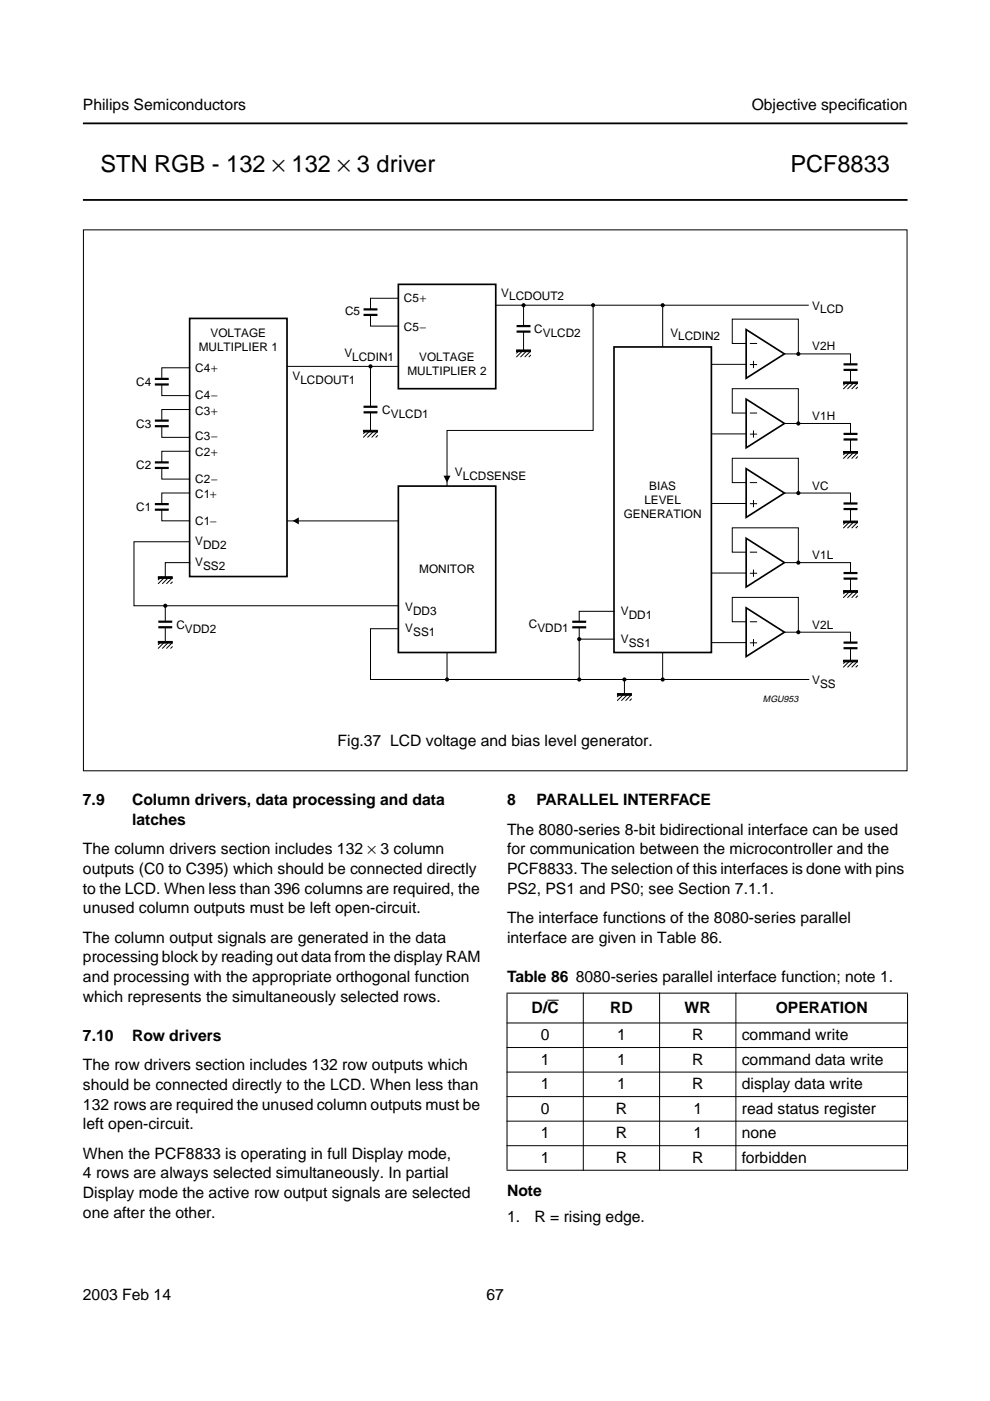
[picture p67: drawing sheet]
<svg xmlns="http://www.w3.org/2000/svg" width="210mm" height="297mm" viewBox="0 0 210 297" stroke-linecap="round" stroke-linejoin="round" font-family="sans-serif">
<defs><g id="words">
<g font-size="5">
<text x="21.3" y="36.5">STN RGB - 132 × 132 × 3 driver</text>
<text x="167.6" y="36.5">PCF8833</text>
</g>
<g font-size="3.3">
<text x="17.6" y="23.4">Philips Semiconductors</text>
<text x="159.4" y="23.4">Objective specif</text>
<text x="181.9" y="23.4">ication</text>
<text x="71.6" y="158.3">Fig.37 LCD voltage and bias level generator.</text>
<text x="17.6" y="170.7">7.9</text>
<text x="28" y="170.7">Column drivers, data processing and data</text>
<text x="107.5" y="170.7">8</text>
<text x="113.7" y="170.7">PARALLEL INTERFACE</text>
<text x="28" y="174.9">latches</text>
<text x="107.5" y="177">The 8080-series 8-bit bidirectional interface can be used</text>
<text x="17.6" y="181.1">The column drivers section includes 132 × 3 column</text>
<text x="17.6" y="185.3">outputs (C0 to C395) which should be connected directly</text>
<text x="107.5" y="181.1">for communication between the microcontroller and the</text>
<text x="107.5" y="185.3">PCF8833. The selection of this interfaces is done with pins</text>
<text x="17.6" y="189.5">to the LCD. When less than 396 columns are required, the</text>
<text x="107.5" y="189.5">PS2, PS1 and PS0; see Section 7.1.1.</text>
<text x="17.6" y="193.6">unused column outputs must be left open-circuit.</text>
<text x="107.5" y="195.7">The interface functions of the 8080-series parallel</text>
<text x="17.6" y="199.9">The column output signals are generated in the data</text>
<text x="107.5" y="199.9">interface are given in Table 86.</text>
<text x="17.6" y="204">processing block by reading out data from the display RAM</text>
<text x="17.6" y="208.2">and processing with the appropriate orthogonal function</text>
<text x="107.5" y="208.2">Table 86</text>
<text x="122.1" y="208.2">8080-series parallel interface function; note 1.</text>
<text x="17.6" y="212.4">which represents the simultaneously selected rows.</text>
<text x="112.7" y="214.9">D/C</text>
<text x="129.4" y="214.9">RD</text>
<text x="145.2" y="214.9">WR</text>
<text x="164.5" y="214.9">OPERATION</text>
<text x="17.6" y="220.7">7.10</text>
<text x="28" y="220.7">Row drivers</text>
<text x="114.7" y="220.6">0</text>
<text x="130.8" y="220.6">1</text>
<text x="146.7" y="220.6">R</text>
<text x="157.3" y="220.6">command write</text>
<text x="17.6" y="226.9">The row drivers section includes 132 row outputs which</text>
<text x="114.7" y="225.8">1</text>
<text x="130.8" y="225.8">1</text>
<text x="146.7" y="225.8">R</text>
<text x="157.3" y="225.8">command data write</text>
<text x="17.6" y="231.1">should be connected directly to the LCD. When less than</text>
<text x="114.7" y="231">1</text>
<text x="130.8" y="231">1</text>
<text x="146.7" y="231">R</text>
<text x="157.3" y="231">display data write</text>
<text x="17.6" y="235.3">132 rows are required the unused column outputs must be</text>
<text x="17.6" y="239.4">left open-circuit.</text>
<text x="114.7" y="236.2">0</text>
<text x="130.6" y="236.2">R</text>
<text x="147" y="236.2">1</text>
<text x="157.3" y="236.2">read status register</text>
<text x="17.6" y="245.7">When the PCF8833 is operating in full Display mode,</text>
<text x="114.7" y="241.4">1</text>
<text x="130.6" y="241.4">R</text>
<text x="147" y="241.4">1</text>
<text x="157.3" y="241.4">none</text>
<text x="17.6" y="249.8">4 rows are always selected simultaneously. In partial</text>
<text x="114.7" y="246.6">1</text>
<text x="130.6" y="246.6">R</text>
<text x="146.7" y="246.6">R</text>
<text x="157.3" y="246.6">forbidden</text>
<text x="17.6" y="254">Display mode the active row output signals are selected</text>
<text x="107.5" y="253.7">Note</text>
<text x="17.6" y="258.2">one after the other.</text>
<text x="107.5" y="259.1">1.</text>
<text x="113.3" y="259.1">R = rising edge.</text>
<text x="17.6" y="275.6">2003 Feb 14</text>
<text x="103.1" y="275.6">67</text>
</g>
<g font-size="2.5">
<text x="85.6" y="64.1">C5+</text>
<text x="106.3" y="62.9">V</text>
<text x="108" y="63.7">LCDOUT2</text>
<text x="172.2" y="65.6">V</text>
<text x="44.6" y="71.3">VOLTAGE</text>
<text x="73.2" y="66.8">C5</text>
<text x="85.6" y="70.2">C5−</text>
<text x="113.3" y="70.6">C</text>
<text x="115.1" y="71.4">VLCD2</text>
<text x="142.1" y="71.3">V</text>
<text x="173.9" y="66.5">LCD</text>
<text x="42.1" y="74.4">MULTIPLIER 1</text>
<text x="73" y="75.6">V</text>
<text x="74.7" y="76.4">LCDIN1</text>
<text x="88.9" y="76.5">VOLTAGE</text>
<text x="143.8" y="72.2">LCDIN2</text>
<text x="172.2" y="74.3">V2H</text>
<text x="28.9" y="81.8">C4</text>
<text x="41.4" y="78.9">C4+</text>
<text x="62" y="80.5">V</text>
<text x="63.7" y="81.3">LCDOUT1</text>
<text x="86.4" y="79.5">MULTIPLIER 2</text>
<text x="41.4" y="84.5">C4−</text>
<text x="41.4" y="87.9">C3+</text>
<text x="81.1" y="87.8">C</text>
<text x="82.9" y="88.6">VLCD1</text>
<text x="172.2" y="89">V1H</text>
<text x="28.9" y="90.7">C3</text>
<text x="41.4" y="93.4">C3−</text>
<text x="28.9" y="99.5">C2</text>
<text x="41.4" y="96.6">C2+</text>
<text x="96.5" y="100.8">V</text>
<text x="98.1" y="101.7">LCDSENSE</text>
<text x="41.4" y="102.4">C2−</text>
<text x="41.4" y="105.5">C1+</text>
<text x="136.6" y="106.8">LEVEL</text>
<text x="137.7" y="103.8">BIAS</text>
<text x="172.2" y="103.8">VC</text>
<text x="28.9" y="108.4">C1</text>
<text x="41.4" y="111.4">C1−</text>
<text x="132.2" y="109.8">GENERATION</text>
<text x="41.4" y="115.6">V</text>
<text x="43.1" y="116.4">DD2</text>
<text x="172.2" y="118.5">V1L</text>
<text x="41.4" y="120">V</text>
<text x="43.1" y="120.8">SS2</text>
<text x="88.9" y="121.5">MONITOR</text>
<text x="85.9" y="129.6">V</text>
<text x="87.6" y="130.4">DD3</text>
<text x="131.7" y="130.4">V</text>
<text x="133.3" y="131.2">DD1</text>
<text x="37.4" y="133.3">C</text>
<text x="39.2" y="134.1">VDD2</text>
<text x="85.9" y="134">V</text>
<text x="87.6" y="134.9">SS1</text>
<text x="112.1" y="133.2">C</text>
<text x="113.9" y="134">VDD1</text>
<text x="131.7" y="136.3">V</text>
<text x="133.3" y="137.1">SS1</text>
<text x="172.2" y="133.3">V2L</text>
<text x="172.2" y="145.1">V</text>
<text x="173.9" y="145.9">SS</text>
</g>
<text font-size="1.9" x="161.8" y="148.8">MGU953</text>
</g></defs>
<path d="M17.6 26.2h174.8M17.6 42.4h174.8" fill="none" stroke="#000" stroke-width=".38"/>
<g fill="#fff">
<path d="M178.8 63.9h13.6z"/>
<path d="M178.7 63.1v1.9z"/>
<path d="M17.5 60.1h174.9v7.1h-174.9z"/>
<circle cx="162.5" cy="61" r=".22"/>
<circle cx="162.5" cy="62.8" r=".22"/>
<circle cx="162.5" cy="64.7" r=".22"/>
<circle cx="162.5" cy="66.6" r=".22"/>
<circle cx="47.6" cy="61" r=".22"/>
<circle cx="47.6" cy="62.8" r=".22"/>
<circle cx="47.6" cy="64.7" r=".22"/>
<circle cx="47.6" cy="66.6" r=".22"/>
</g>
<g fill="none" stroke="#000" stroke-width=".21">
<path d="M17.7 48.7h174.6v114.7h-174.6zM40.2 78h-5.9v2.3M60.9 77.7h23.6M78.6 66.8v2.3h5.9M78.6 77.7v8.5M84.5 63.2h-5.9v2.4M105.1 64.7h66.4M110.1 74.3l-.6 .6M110.9 74.3l-1.4 1.3M111 64.7v4.4M111 70.3v3.9M111.8 74.3l-1.4 1.3"/>
<path d="M112.4 74.5l-1.1 1.1M112.5 75.3l-.3 .3M125.8 64.7v26.6h-31v11.8M140.5 64.7v8.9M150.8 77.2h7.4M158.2 72.8h-2.9v-5.1h14v7.3M159 77.3h1.5M159 72.8h1.5M159.8 76.5v1.5M166.3 75h3M169.3 75h11v2.2M180.3 78.4v2.5"/>
<path d="M34.3 81.5v2.4h5.9M34.3 90.4v2.3h5.9M34.3 99.2v2.4h5.9M40.2 86.8h-5.9v2.4M40.2 95.7h-5.9v2.3M77.7 91.3l-.6 .6M78.5 91.3l-1.4 1.4M78.6 87.4v3.8M79.3 91.3l-1.3 1.4M80 91.6l-1.1 1.1M80 92.4l-.3 .3M150.8 92h7.4"/>
<path d="M158.2 87.6h-2.9v-5.2h14v7.4M159 92h1.5M159 87.6h1.5M159.8 91.3v1.5M166.3 89.8h3M169.3 89.8h11v2.2M179.5 81l-.6 .6M179.5 95.8l-.6 .6M180.2 81.1l-1.3 1.3M180.2 95.8l-1.3 1.4M180.3 93.2v2.5M181.1 81.1l-1.3 1.3"/>
<path d="M181.1 95.8l-1.3 1.4M181.8 81.3l-1.2 1.1M181.8 96l-1.2 1.2M181.8 82.1l-.3 .3M181.8 96.9l-.3 .3M34.3 108.1v2.3h5.9M40.2 104.5h-5.9v2.4M40.2 119.3h-5.2v2.9M40.2 114.9h-11.8v13.5h56.1M60.9 110.4h23.6M150.8 106.7h7.4M158.2 102.3h-2.9v-5.1h14v7.3"/>
<path d="M158.2 117.1h-2.9v-5.2h14v7.4M159 106.8h1.5M159 102.3h1.5M159 117.1h1.5M159.8 106v1.5M166.3 104.5h3M166.3 119.3h3M169.3 104.5h11v2.2M169.3 119.3h11v2.2M179.5 110.5l-.6 .6M180.2 110.6l-1.3 1.3M180.3 107.9v2.5"/>
<path d="M181.1 110.6l-1.3 1.3M181.8 110.8l-1.2 1.1M181.8 111.6l-.3 .3M34.2 136.1l-.6 .5M34.2 122.3l-.6 .6M34.9 136.1l-1.3 1.3M34.9 122.4l-1.3 1.3M35 128.4v3.4M35 133v3M35.8 136.1l-1.3 1.3M35.8 122.4l-1.3 1.3M36.5 136.3l-1.1 1.1"/>
<path d="M36.5 122.6l-1.1 1.1M36.5 137.1l-.3 .3M36.5 123.4l-.3 .3M84.5 133.3h-5.9v10.8h92.9M94.8 138.5v5.6M122.8 133v2.5h7.4M122.8 135.5v8.6M130.2 129.6h-7.4v2.2M140.5 138.5v5.6M150.8 121.5h7.4M150.8 136.2h7.4M158.2 131.8h-2.9v-5.1h14v7.3"/>
<path d="M159 121.5h1.5M159 136.3h1.5M159 131.8h1.5M159.8 120.8v1.5M159.8 135.5v1.5M166.3 134h3M169.3 134h11v2.2M179.5 125.3l-.6 .6M180.2 125.3l-1.3 1.4M180.3 122.7v2.5M180.3 137.4v2.5M181.1 125.3l-1.3 1.4"/>
<path d="M181.8 125.5l-1.2 1.2M181.8 126.4l-.3 .3M131.5 147.1l-.6 .6M132.3 147.1l-1.4 1.4M132.4 144.1v2.9M133.2 147.1l-1.4 1.4M133.8 147.4l-1.1 1.1M133.9 148.2l-.3 .3M179.5 140l-.6 .6M180.2 140.1l-1.3 1.3M181.1 140.1l-1.3 1.3M181.8 140.3l-1.2 1.1"/>
<path d="M181.8 141.1l-.3 .3M116 212.1h2.5"/>
</g>
<g fill="#000">
<path d="M62.1 110.4l1.3-.7v1.5zM94 100.8h1.5l-.7 1.5z"/>
<circle cx="78.6" cy="77.7" r=".44"/>
<circle cx="111" cy="64.7" r=".44"/>
<circle cx="125.8" cy="64.7" r=".44"/>
<circle cx="140.5" cy="64.7" r=".44"/>
<circle cx="169.3" cy="75" r=".44"/>
<circle cx="169.3" cy="89.8" r=".44"/>
<circle cx="169.3" cy="119.3" r=".44"/>
<circle cx="169.3" cy="104.5" r=".44"/>
<circle cx="35" cy="128.4" r=".44"/>
<circle cx="122.8" cy="135.5" r=".44"/>
<circle cx="169.3" cy="134" r=".44"/>
<circle cx="94.8" cy="144.1" r=".44"/>
<circle cx="122.8" cy="144.1" r=".44"/>
<circle cx="132.4" cy="144.1" r=".44"/>
<circle cx="140.5" cy="144.1" r=".44"/>
</g>
<path d="M109.5 74.2h3v.4h-3zM77.1 91.2h2.9v.4h-2.9zM178.9 81h2.9v.3h-2.9zM178.9 95.7h2.9v.4h-2.9zM178.9 110.5h2.9v.3h-2.9zM33.6 136h2.9v.3h-2.9zM33.6 122.3h2.9v.3h-2.9zM178.9 125.2h2.9v.4h-2.9zM178.9 140h2.9v.3h-2.9zM130.9 147.1h3v.3h-3z" fill="#000" stroke="#000" stroke-width=".21"/>
<path d="M40.2 67.5h20.7v54.7h-20.7zM84.5 60.3h20.6v22.1h-20.6zM130.2 73.6h20.6v64.7h-20.6zM158.2 69.9l8.1 5.1-8.1 5.2zM158.2 84.6l8.1 5.2-8.1 5.1zM158.2 99.4l8.1 5.1-8.1 5.2zM84.5 103.1h20.6v35.2h-20.6zM158.2 114.1l8.1 5.2-8.1 5.1zM158.2 128.9l8.1 5.1-8.1 5.2z" fill="none" stroke="#000" stroke-width=".35"/>
<g fill="none" stroke="#000" stroke-width=".47">
<path d="M77.1 65.6h2.9M77.1 66.8h2.9M109.5 69.1h3M109.5 70.3h3M178.9 77.2h2.9M178.9 78.4h2.9M32.8 80.3h3M32.8 81.5h3M32.8 89.2h3M32.8 90.4h3M32.8 98h3M32.8 99.2h3"/>
<path d="M77.1 86.2h2.9M77.1 87.4h2.9M178.9 92h2.9M178.9 93.2h2.9M32.8 106.9h3M32.8 108.1h3M178.9 106.7h2.9M178.9 107.9h2.9M33.6 131.8h2.9M33.6 133h2.9M121.3 131.8h3M121.3 133h3"/>
<path d="M178.9 121.5h2.9M178.9 122.7h2.9M178.9 136.2h2.9M178.9 137.4h2.9"/>
</g>
<g fill="#000" stroke="#000" stroke-width=".21">
<path d="M107.4 210.6h85.1zM107.4 216.9h85.1zM107.4 222.1h85.1zM107.4 227.3h85.1zM107.4 232.5h85.1zM107.4 237.7h85.1zM107.5 210.7v37.3zM123.7 210.5v37.7zM139.8 210.5v37.7zM156 210.5v37.7zM192.4 210.7v37.3zM107.4 242.9h85.1z"/>
<path d="M107.4 248.1h85.1z"/>
</g>
<use href="#words"/>
</svg>
